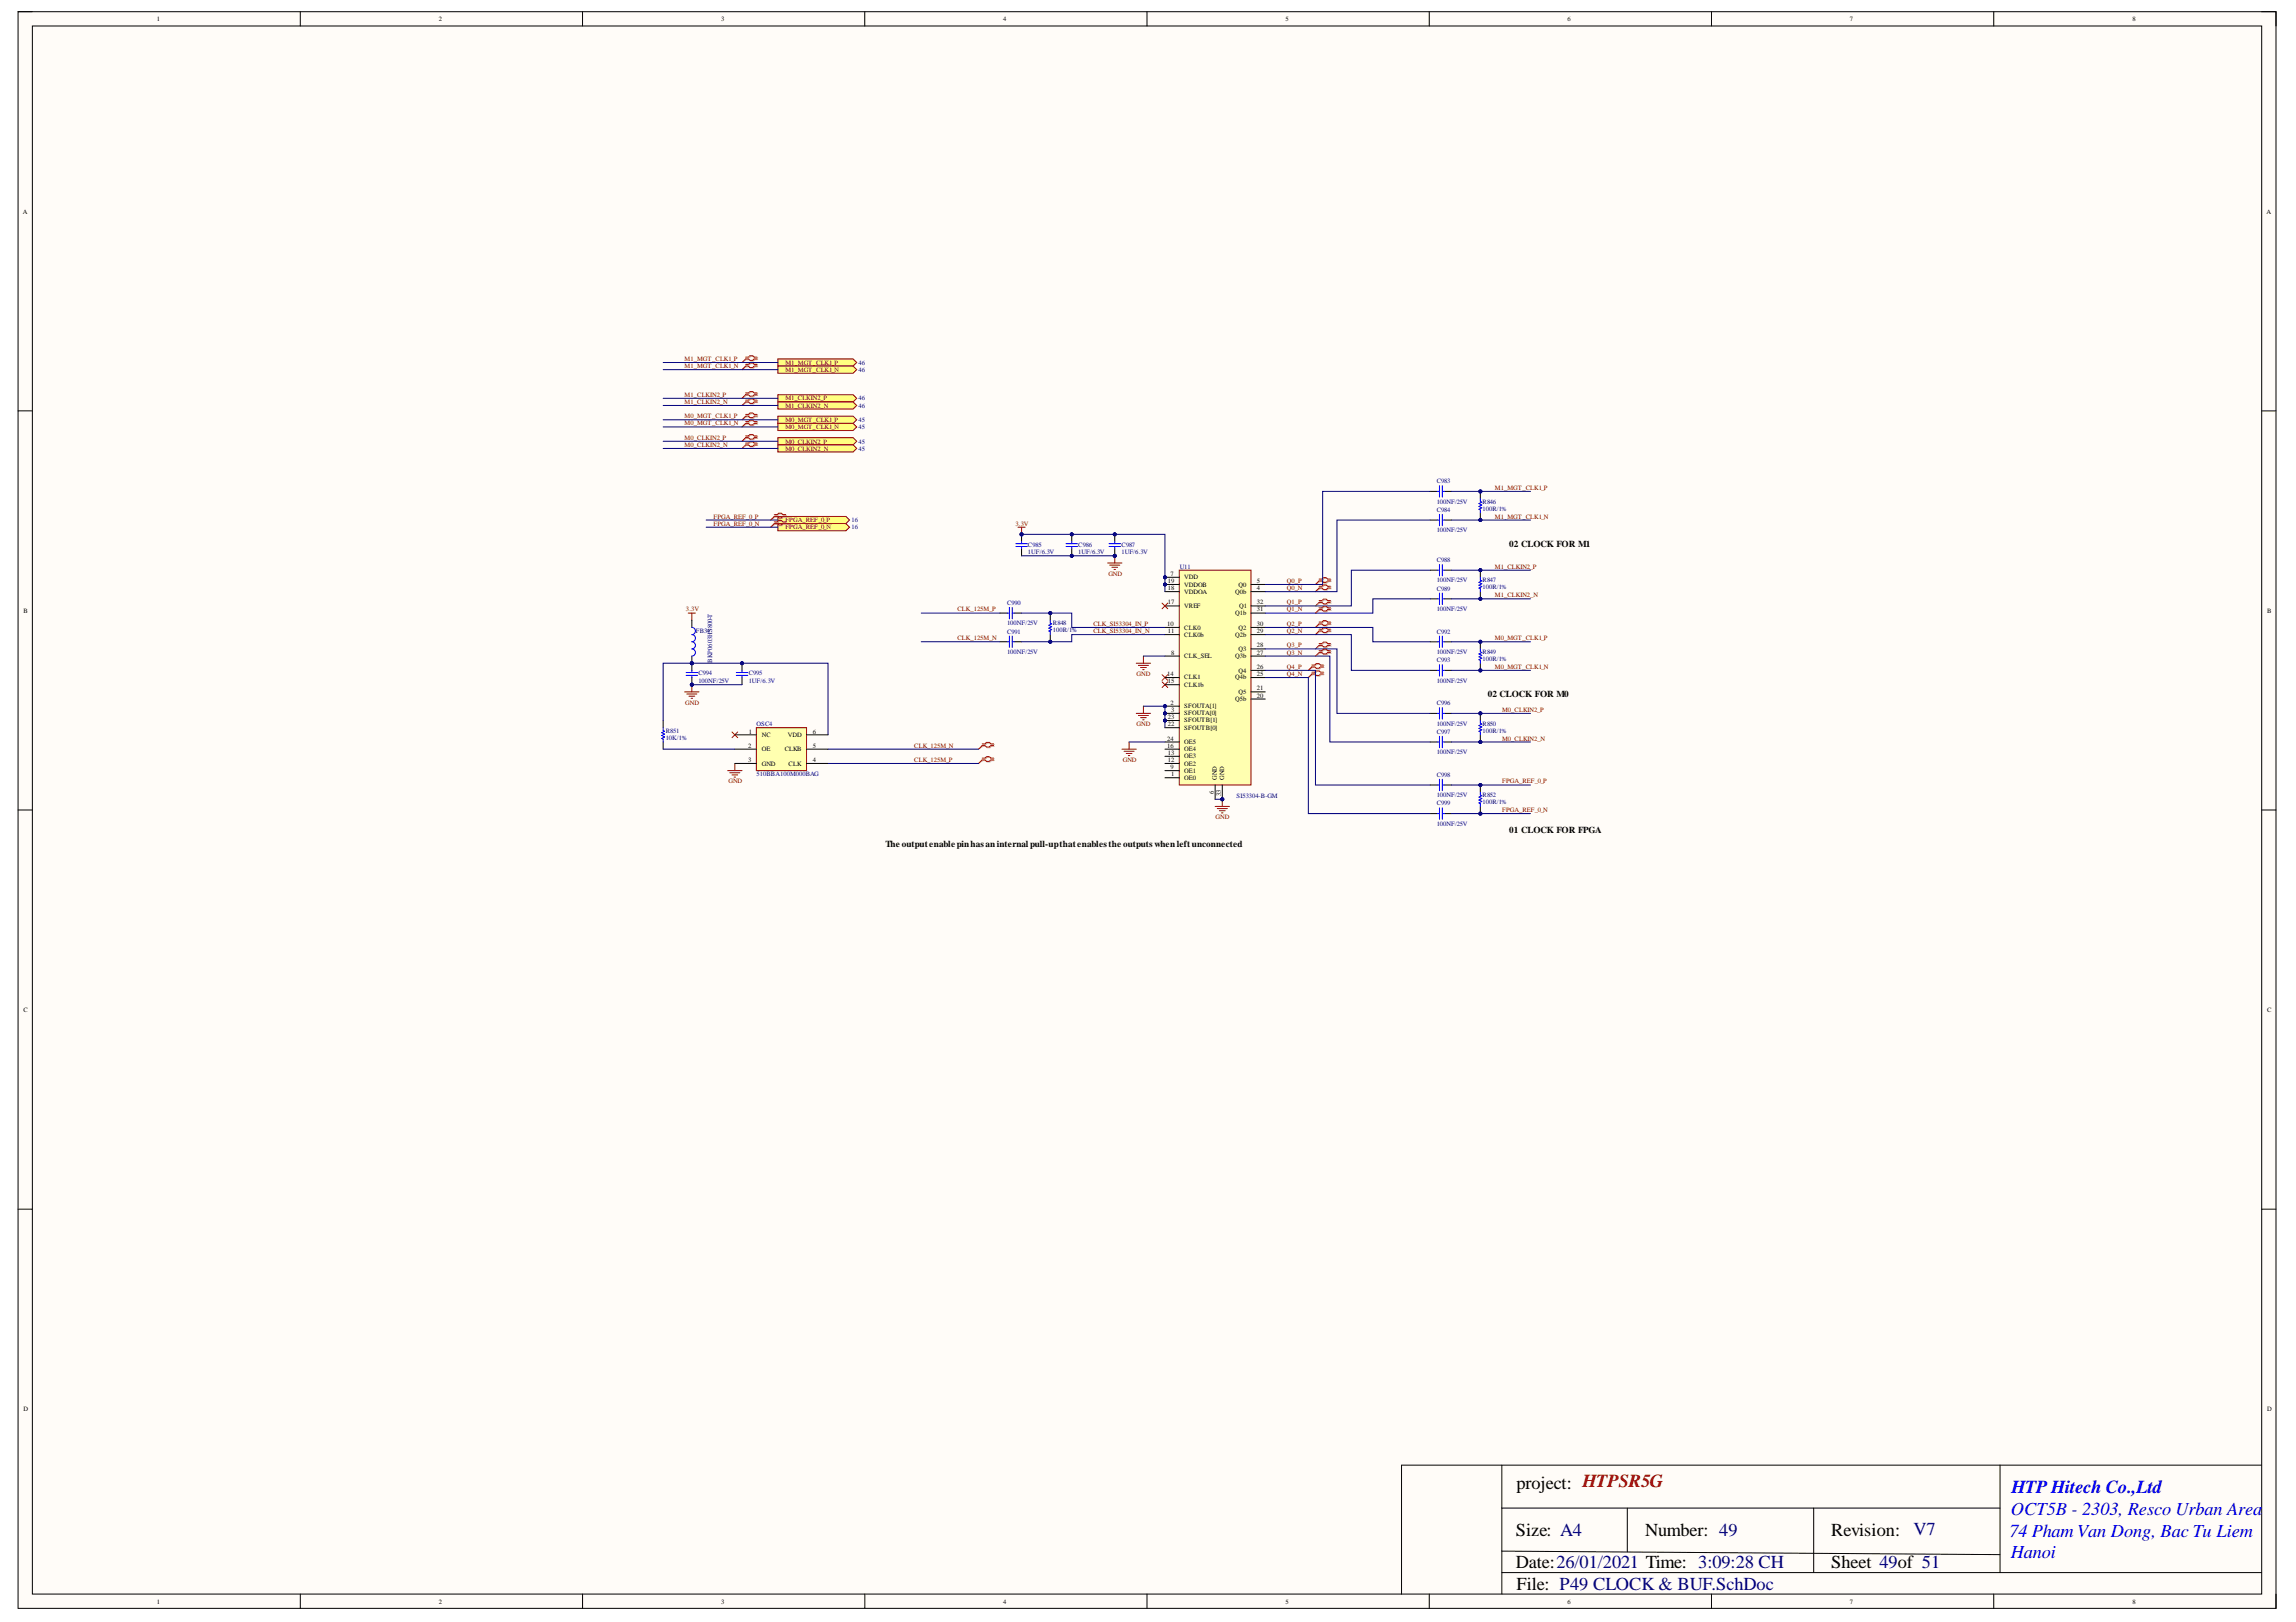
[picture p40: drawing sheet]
<svg xmlns="http://www.w3.org/2000/svg" width="297mm" height="210mm" viewBox="0 0 297 210" stroke-linecap="round" stroke-linejoin="round" font-family="sans-serif">
<defs><g id="words">
<g font-size="2.4">
<text x="196.2" y="192.6">project: HTPSR5G</text>
<text x="196.1" y="198.8">Size: A4</text>
<text x="196.1" y="202.9">Date:26/01/2021 Time: 3:09:28 CH</text>
<text x="212.9" y="198.8">Number: 49</text>
<text x="236.9" y="198.8">Revision:</text>
<text x="236.9" y="202.9">Sheet 49of 51</text>
<text x="196.2" y="205.7">File: P49 CLOCK &amp; BUF.SchDoc</text>
</g>
<g font-size="2.4" fill="#00f">
<text x="260.1" y="196">OCT5B - 2303, Resco Urban Area</text>
<text x="260.2" y="193.2">HTP Hitech Co.,Ltd</text>
<text x="260" y="198.9">74 Pham Van Dong, Bac Tu Liem</text>
<text x="260.1" y="201.6">Hanoi</text>
</g>
<text font-size="2.4" fill="#000080" x="247.5" y="198.6">V7</text>
<g font-size="1.2">
<text x="195.3" y="70.8">02 CLOCK FOR M1</text>
<text x="192.5" y="90.2">02 CLOCK FOR M0</text>
<text x="195.3" y="107.8">01 CLOCK FOR FPGA</text>
<text x="114.5" y="109.6">The outputenable pinhasaninternal pull-upthatenables the outputs whenleftunconnected</text>
</g>
<g font-size=".8">
<text x="20.3" y="2.7">1</text>
<text x="56.8" y="2.7">2</text>
<text x="93.3" y="2.7">3</text>
<text x="129.8" y="2.7">4</text>
<text x="166.3" y="2.7">5</text>
<text x="202.8" y="2.7">6</text>
<text x="239.3" y="2.7">7</text>
<text x="275.9" y="2.7">8</text>
<text x="3" y="27.6">A</text>
<text x="293.2" y="27.6">A</text>
<text x="151.1" y="76.3">18</text>
<text x="151.1" y="75.5">19</text>
<text x="151.4" y="74.6">7</text>
<text x="153.2" y="75">VDD</text>
<text x="153.2" y="76.8">VDDOA</text>
<text x="153.2" y="75.9">VDDOB</text>
<text x="159.8" y="76.8">Q0b</text>
<text x="160.2" y="75.9">Q0</text>
<text x="162.6" y="76.3">4</text>
<text x="162.6" y="75.5">5</text>
<text x="3" y="79.3">B</text>
<text x="151" y="81">10</text>
<text x="151.1" y="81.9">11</text>
<text x="151.1" y="78.2">17</text>
<text x="153.2" y="81.5">CLK0</text>
<text x="153.2" y="82.4">CLK0b</text>
<text x="153.2" y="78.7">VREF</text>
<text x="159.8" y="82.4">Q2b</text>
<text x="159.8" y="79.6">Q1b</text>
<text x="160.2" y="81.5">Q2</text>
<text x="160.3" y="78.7">Q1</text>
<text x="162.6" y="83.8">28</text>
<text x="162.6" y="81.9">29</text>
<text x="162.6" y="81">30</text>
<text x="162.6" y="79.1">31</text>
<text x="162.6" y="78.2">32</text>
<text x="293.3" y="79.3">B</text>
<text x="151" y="87.5">14</text>
<text x="151.1" y="88.4">15</text>
<text x="151.5" y="84.7">8</text>
<text x="153.2" y="85.2">CLK_SEL</text>
<text x="153.2" y="87.9">CLK1</text>
<text x="153.2" y="88.8">CLK1b</text>
<text x="159.8" y="87.9">Q4b</text>
<text x="159.8" y="85.2">Q3b</text>
<text x="160.2" y="89.8">Q5</text>
<text x="160.2" y="87.1">Q4</text>
<text x="160.2" y="84.3">Q3</text>
<text x="162.6" y="89.4">21</text>
<text x="162.6" y="87.5">25</text>
<text x="162.6" y="86.6">26</text>
<text x="162.6" y="84.7">27</text>
<text x="96.9" y="94.9">1</text>
<text x="98.6" y="95.4">NC</text>
<text x="101.9" y="95.4">VDD</text>
<text x="105.2" y="94.9">6</text>
<text x="151" y="95.9">24</text>
<text x="151.1" y="94">22</text>
<text x="151.1" y="93.1">23</text>
<text x="151.4" y="91.2">2</text>
<text x="151.5" y="92.1">3</text>
<text x="153.2" y="91.6">SFOUTA[1]</text>
<text x="153.2" y="92.6">SFOUTA[0]</text>
<text x="153.2" y="94.4">SFOUTB[0]</text>
<text x="153.2" y="93.5">SFOUTB[1]</text>
<text x="159.8" y="90.7">Q5b</text>
<text x="162.6" y="90.3">20</text>
<text x="96.8" y="96.8">2</text>
<text x="96.8" y="98.7">3</text>
<text x="98.6" y="97.2">OE</text>
<text x="98.6" y="99.1">GND</text>
<text x="101.5" y="97.2">CLKB</text>
<text x="102" y="99.1">CLK</text>
<text x="105.2" y="98.7">4</text>
<text x="105.2" y="96.8">5</text>
<text x="151" y="96.8">16</text>
<text x="151.1" y="98.7">12</text>
<text x="151.1" y="97.7">13</text>
<text x="151.4" y="99.6">9</text>
<text x="151.5" y="100.4">1</text>
<text x="153.2" y="100.9">OE0</text>
<text x="153.2" y="100">OE1</text>
<text x="153.2" y="99.1">OE2</text>
<text x="153.2" y="98.1">OE3</text>
<text x="153.2" y="97.2">OE4</text>
<text x="153.2" y="96.3">OE5</text>
<text x="157.4" y="100.9" transform="rotate(-90 157.4 100.9)">GND</text>
<text x="158.4" y="100.9" transform="rotate(-90 158.4 100.9)">GND</text>
<text x="157" y="102.7" transform="rotate(-90 157 102.7)">6</text>
<text x="157.9" y="103" transform="rotate(-90 157.9 103)">33</text>
<text x="3" y="130.9">C</text>
<text x="293.3" y="130.9">C</text>
<text x="3" y="182.6">D</text>
<text x="293.3" y="182.6">D</text>
<text x="20.3" y="207.5">1</text>
<text x="56.8" y="207.5">2</text>
<text x="93.3" y="207.5">3</text>
<text x="129.8" y="207.5">4</text>
<text x="166.3" y="207.5">5</text>
<text x="202.8" y="207.5">6</text>
<text x="239.3" y="207.5">7</text>
<text x="275.9" y="207.5">8</text>
</g>
<g font-size=".8" fill="#800000">
<text x="88.6" y="47.7">M1_MGT_CLK1_N</text>
<text x="88.6" y="46.7">M1_MGT_CLK1_P</text>
<text x="101.6" y="47.2">M1_MGT_CLK1_P</text>
<text x="88.6" y="52.2">M1_CLKIN2_N</text>
<text x="88.6" y="51.4">M1_CLKIN2_P</text>
<text x="101.6" y="48.1">M1_MGT_CLK1_N</text>
<text x="101.6" y="51.8">M1_CLKIN2_P</text>
<text x="101.6" y="52.8">M1_CLKIN2_N</text>
<text x="88.6" y="55">M0_MGT_CLK1_N</text>
<text x="88.6" y="54.1">M0_MGT_CLK1_P</text>
<text x="88.6" y="57.8">M0_CLKIN2_N</text>
<text x="88.6" y="56.9">M0_CLKIN2_P</text>
<text x="101.6" y="55.5">M0_MGT_CLK1_N</text>
<text x="101.6" y="54.6">M0_MGT_CLK1_P</text>
<text x="101.6" y="57.4">M0_CLKIN2_P</text>
<text x="101.6" y="58.3">M0_CLKIN2_N</text>
<text x="193.4" y="63.4">M1_MGT_CLK1_P</text>
<text x="92.3" y="68.1">FPGA_REF_0_N</text>
<text x="92.3" y="67.1">FPGA_REF_0_P</text>
<text x="101.6" y="67.5">FPGA_REF_0_P</text>
<text x="101.6" y="68.5">FPGA_REF_0_N</text>
<text x="131.4" y="68.1">3.3V</text>
<text x="193.4" y="67.1">M1_MGT_CLK1_N</text>
<text x="143.4" y="74.6">GND</text>
<text x="166.5" y="75.5">Q0_P</text>
<text x="166.5" y="76.3">Q0_N</text>
<text x="193.4" y="77.3">M1_CLKIN2_N</text>
<text x="193.4" y="73.6">M1_CLKIN2_P</text>
<text x="88.7" y="79.1">3.3V</text>
<text x="123.9" y="79.1">CLK_125M_P</text>
<text x="123.9" y="82.8">CLK_125M_N</text>
<text x="141.5" y="81">CLK_SI53304_IN_P</text>
<text x="141.5" y="81.9">CLK_SI53304_IN_N</text>
<text x="166.5" y="79.1">Q1_N</text>
<text x="166.5" y="78.2">Q1_P</text>
<text x="166.5" y="81">Q2_P</text>
<text x="166.5" y="81.9">Q2_N</text>
<text x="166.5" y="83.8">Q3_P</text>
<text x="193.4" y="82.8">M0_MGT_CLK1_P</text>
<text x="147" y="87.5">GND</text>
<text x="166.5" y="84.7">Q3_N</text>
<text x="166.5" y="86.6">Q4_P</text>
<text x="166.5" y="87.5">Q4_N</text>
<text x="193.4" y="86.6">M0_MGT_CLK1_N</text>
<text x="88.7" y="91.2">GND</text>
<text x="147" y="94">GND</text>
<text x="194.3" y="95.9">M0_CLKIN2_N</text>
<text x="194.3" y="92.1">M0_CLKIN2_P</text>
<text x="94.2" y="101.4">GND</text>
<text x="118.3" y="98.7">CLK_125M_P</text>
<text x="118.3" y="96.8">CLK_125M_N</text>
<text x="145.3" y="98.7">GND</text>
<text x="194.3" y="101.4">FPGA_REF_0_P</text>
<text x="157.3" y="106">GND</text>
<text x="194.3" y="105.1">FPGA_REF_0_N</text>
</g>
<g font-size=".8" fill="#000080">
<text x="111.1" y="47.2">46</text>
<text x="111.1" y="48.1">46</text>
<text x="111.1" y="51.8">46</text>
<text x="111.1" y="52.8">46</text>
<text x="111.1" y="55.5">45</text>
<text x="111.1" y="54.6">45</text>
<text x="111.1" y="57.4">45</text>
<text x="111.1" y="58.3">45</text>
<text x="185.9" y="65.2">100NF/25V</text>
<text x="185.9" y="62.6">C983</text>
<text x="191.8" y="65.2">R846</text>
<text x="110.1" y="67.5">16</text>
<text x="110.1" y="68.5">16</text>
<text x="133" y="71.7">1UF/6.3V</text>
<text x="133" y="70.8">C985</text>
<text x="139.5" y="71.7">1UF/6.3V</text>
<text x="139.5" y="70.8">C986</text>
<text x="145.1" y="71.7">1UF/6.3V</text>
<text x="145.1" y="70.8">C987</text>
<text x="185.9" y="68.9">100NF/25V</text>
<text x="185.9" y="66.3">C984</text>
<text x="191.8" y="66.1">100R/1%</text>
<text x="152.6" y="73.6">U11</text>
<text x="185.9" y="75.3">100NF/25V</text>
<text x="185.9" y="72.8">C988</text>
<text x="185.9" y="76.5">C989</text>
<text x="191.8" y="76.3">100R/1%</text>
<text x="191.8" y="75.3">R847</text>
<text x="90" y="81.9">FB34</text>
<text x="130.3" y="80.9">100NF/25V</text>
<text x="130.3" y="78.3">C990</text>
<text x="130.3" y="82">C991</text>
<text x="136.2" y="81.8">100R/1%</text>
<text x="136.2" y="80.9">R848</text>
<text x="185.9" y="79">100NF/25V</text>
<text x="185.9" y="82">C992</text>
<text x="90.4" y="88.3">100NF/25V</text>
<text x="90.4" y="87.4">C994</text>
<text x="92.1" y="85.8" transform="rotate(-90 92.1 85.8)">BKP0603HS800-T</text>
<text x="96.9" y="88.3">1UF/6.3V</text>
<text x="96.9" y="87.4">C995</text>
<text x="130.3" y="84.6">100NF/25V</text>
<text x="185.9" y="84.6">100NF/25V</text>
<text x="185.9" y="88.3">100NF/25V</text>
<text x="185.9" y="85.7">C993</text>
<text x="191.8" y="85.5">100R/1%</text>
<text x="191.8" y="84.6">R849</text>
<text x="86.1" y="95.8">10K/1%</text>
<text x="86.1" y="94.8">R851</text>
<text x="97.9" y="94">OSC4</text>
<text x="185.9" y="93.9">100NF/25V</text>
<text x="185.9" y="91.3">C996</text>
<text x="185.9" y="95">C997</text>
<text x="191.8" y="94.8">100R/1%</text>
<text x="191.8" y="93.9">R850</text>
<text x="97.9" y="100.4">510BBA100M000BAG</text>
<text x="185.9" y="97.6">100NF/25V</text>
<text x="185.9" y="100.6">C998</text>
<text x="160" y="103.2">SI53304-B-GM</text>
<text x="185.9" y="103.1">100NF/25V</text>
<text x="185.9" y="106.8">100NF/25V</text>
<text x="185.9" y="104.2">C999</text>
<text x="191.8" y="104.1">100R/1%</text>
<text x="191.8" y="103.1">R852</text>
</g>
</g></defs>
<path d="M2.3 1.5h292.2v206.6h-292.2z" fill-rule="evenodd" fill="#fffcf8"/>
<path d="M2.3 1.5h292.2v206.6h-292.2z" fill="none" stroke="#000" stroke-width=".13"/>
<path d="M4.2 3.4h288.4v202.9h-288.4z" fill-rule="evenodd" fill="#fffcf8"/>
<g fill="none" stroke="#000" stroke-width=".13">
<path d="M2.3 1.5h1.9M4.2 3.4h288.4v202.9h-288.4zM38.8 1.5v1.9M75.4 1.5v1.9M111.9 1.5v1.9M148.4 1.5v1.9M184.9 1.5v1.9M221.4 1.5v1.9M257.9 1.5v1.9M292.6 1.5h1.9v1.9M2.3 53.2h1.9M292.6 53.2h1.9"/>
<path d="M2.3 104.8h1.9M292.6 104.8h1.9M2.3 156.5h1.9M292.6 156.5h1.9M194.3 189.6v16.7M194.3 195.2h64.5M210.5 195.2v5.6M234.6 195.2v8.3M258.8 189.6v13.9M292.6 189.6h-111.3v16.7M38.9 206.3v1.8M75.4 206.3v1.8"/>
<path d="M111.9 206.3v1.8M148.4 206.3v1.8M184.9 206.3v1.8M194.3 200.7l64.5 .5M194.3 203.5h98.3M221.4 206.3v1.8M257.9 206.3v1.8M294.5 206.3v1.8"/>
</g>
<path d="M157.2 104.4h1.9M157.5 104.6h1.3M157.8 104.9h.7M158 105.2h.2M158.1 103.4v1" fill="none" stroke="#800000" stroke-width=".13"/>
<circle cx="158.1" cy="103.4" r=".19" fill="#000080"/>
<circle cx="158.1" cy="103.4" r=".19" fill="none" stroke="#000080" stroke-width=".13"/>
<circle cx="144.2" cy="69.2" r=".19" fill="#000080"/>
<circle cx="144.2" cy="69.2" r=".19" fill="none" stroke="#000080" stroke-width=".13"/>
<circle cx="144.2" cy="71.9" r=".19" fill="#000080"/>
<circle cx="144.2" cy="71.9" r=".19" fill="none" stroke="#000080" stroke-width=".13"/>
<path d="M144.2 69.1v1" fill="none" stroke="#000" stroke-width=".13"/>
<circle cx="144.2" cy="69.2" r=".19" fill="#000080"/>
<circle cx="144.2" cy="69.2" r=".19" fill="none" stroke="#000080" stroke-width=".13"/>
<path d="M144.2 71v.9" fill="none" stroke="#000" stroke-width=".13"/>
<circle cx="144.2" cy="71.9" r=".19" fill="#000080"/>
<circle cx="144.2" cy="71.9" r=".19" fill="none" stroke="#000080" stroke-width=".13"/>
<path d="M143.5 70.7h1.5M143.5 70.4h1.5M144.2 70.1v.3M144.2 70.7v.3" fill="none" stroke="#00f" stroke-width=".13"/>
<circle cx="138.7" cy="69.1" r=".19" fill="#000080"/>
<circle cx="138.7" cy="69.1" r=".19" fill="none" stroke="#000080" stroke-width=".13"/>
<circle cx="138.7" cy="71.9" r=".19" fill="#000080"/>
<circle cx="138.7" cy="71.9" r=".19" fill="none" stroke="#000080" stroke-width=".13"/>
<path d="M138.7 69.1v1" fill="none" stroke="#000" stroke-width=".13"/>
<circle cx="138.7" cy="69.1" r=".19" fill="#000080"/>
<circle cx="138.7" cy="69.1" r=".19" fill="none" stroke="#000080" stroke-width=".13"/>
<path d="M138.7 71v.9" fill="none" stroke="#000" stroke-width=".13"/>
<circle cx="138.7" cy="71.9" r=".19" fill="#000080"/>
<circle cx="138.7" cy="71.9" r=".19" fill="none" stroke="#000080" stroke-width=".13"/>
<path d="M137.9 70.7h1.5M137.9 70.4h1.5M138.7 70.1v.3M138.7 70.7v.3" fill="none" stroke="#00f" stroke-width=".13"/>
<circle cx="132.2" cy="69.2" r=".19" fill="#000080"/>
<circle cx="132.2" cy="69.2" r=".19" fill="none" stroke="#000080" stroke-width=".13"/>
<path d="M132.2 69.1v1" fill="none" stroke="#000" stroke-width=".13"/>
<circle cx="132.2" cy="69.2" r=".19" fill="#000080"/>
<circle cx="132.2" cy="69.2" r=".19" fill="none" stroke="#000080" stroke-width=".13"/>
<path d="M132.2 71v.9" fill="none" stroke="#000" stroke-width=".13"/>
<path d="M131.4 70.7h1.5M131.4 70.4h1.5M132.2 70.1v.3M132.2 70.7v.3" fill="none" stroke="#00f" stroke-width=".13"/>
<path d="M143.3 72.9h1.8M143.6 73.1h1.3M143.8 73.4h.8M144.1 73.7h.2M144.2 71.9v1" fill="none" stroke="#800000" stroke-width=".13"/>
<circle cx="144.2" cy="71.9" r=".19" fill="#000080"/>
<circle cx="144.2" cy="71.9" r=".19" fill="none" stroke="#000080" stroke-width=".13"/>
<path d="M131.7 68.2h.9M132.2 68.2v.9" fill="none" stroke="#800000" stroke-width=".13"/>
<circle cx="132.2" cy="69.2" r=".19" fill="#000080"/>
<circle cx="132.2" cy="69.2" r=".19" fill="none" stroke="#000080" stroke-width=".13"/>
<path d="M129.4 79.3h.9M131.2 79.3h1M129.4 83h.9M131.2 83h1" fill="none" stroke="#000" stroke-width=".13"/>
<path d="M130.3 79.3h.3M130.6 78.6v1.5M131 78.6v1.5M131 79.3h.2M130.3 83h.3M130.6 82.3v1.5M131 82.3v1.5M131 83h.2" fill="none" stroke="#00f" stroke-width=".13"/>
<circle cx="135.9" cy="83" r=".18" fill="#000080"/>
<circle cx="135.9" cy="83" r=".18" fill="none" stroke="#000080" stroke-width=".13"/>
<circle cx="135.9" cy="79.3" r=".19" fill="#000080"/>
<circle cx="135.9" cy="79.3" r=".19" fill="none" stroke="#000080" stroke-width=".13"/>
<path d="M135.9 82.1v.9" fill="none" stroke="#000" stroke-width=".13"/>
<circle cx="135.9" cy="83" r=".18" fill="#000080"/>
<circle cx="135.9" cy="83" r=".18" fill="none" stroke="#000080" stroke-width=".13"/>
<path d="M135.9 79.3v1" fill="none" stroke="#000" stroke-width=".13"/>
<circle cx="135.9" cy="79.3" r=".19" fill="#000080"/>
<circle cx="135.9" cy="79.3" r=".19" fill="none" stroke="#000080" stroke-width=".13"/>
<path d="M135.9 80.3v.3l.2 .1-.4 .2 .4 .2-.4 .2 .4 .2-.4 .2h.2v.4" fill="none" stroke="#00f" stroke-width=".13"/>
<path d="M94.7 94.7l.7 .8M95.4 94.7l-.7 .8" fill="none" stroke="#f00" stroke-width=".13"/>
<path d="M94.1 99.7h1.9M95.1 98.8v.9M94.4 100h1.3M94.7 100.3h.7M95 100.6h.2" fill="none" stroke="#800000" stroke-width=".13"/>
<circle cx="89.5" cy="85.8" r=".19" fill="#000080"/>
<circle cx="89.5" cy="85.8" r=".19" fill="none" stroke="#000080" stroke-width=".13"/>
<circle cx="89.5" cy="88.6" r=".19" fill="#000080"/>
<circle cx="89.5" cy="88.6" r=".19" fill="none" stroke="#000080" stroke-width=".13"/>
<path d="M89.5 85.8v1" fill="none" stroke="#000" stroke-width=".13"/>
<circle cx="89.5" cy="85.8" r=".19" fill="#000080"/>
<circle cx="89.5" cy="85.8" r=".19" fill="none" stroke="#000080" stroke-width=".13"/>
<path d="M89.5 87.7v.9" fill="none" stroke="#000" stroke-width=".13"/>
<circle cx="89.5" cy="88.6" r=".19" fill="#000080"/>
<circle cx="89.5" cy="88.6" r=".19" fill="none" stroke="#000080" stroke-width=".13"/>
<path d="M88.8 87.4h1.4M88.8 87h1.4M89.5 86.8v.2M89.5 87.4v.3" fill="none" stroke="#00f" stroke-width=".13"/>
<path d="M88.6 89.5h1.8M88.9 89.8h1.3M89.1 90.1h.8M89.4 90.4h.2M89.5 88.6v.9" fill="none" stroke="#800000" stroke-width=".13"/>
<circle cx="89.5" cy="88.6" r=".19" fill="#000080"/>
<circle cx="89.5" cy="88.6" r=".19" fill="none" stroke="#000080" stroke-width=".13"/>
<path d="M89 79.3h1M89.5 79.3v1" fill="none" stroke="#800000" stroke-width=".13"/>
<path d="M85.8 93.2v1M85.8 96v.9" fill="none" stroke="#000" stroke-width=".13"/>
<path d="M85.8 94.2v.3l.2 .1-.4 .2 .4 .2-.4 .2 .4 .2-.4 .2h.2v.4" fill="none" stroke="#00f" stroke-width=".13"/>
<circle cx="96" cy="85.8" r=".19" fill="#000080"/>
<circle cx="96" cy="85.8" r=".19" fill="none" stroke="#000080" stroke-width=".13"/>
<path d="M96 85.8v1" fill="none" stroke="#000" stroke-width=".13"/>
<circle cx="96" cy="85.8" r=".19" fill="#000080"/>
<circle cx="96" cy="85.8" r=".19" fill="none" stroke="#000080" stroke-width=".13"/>
<path d="M96 87.7v.9" fill="none" stroke="#000" stroke-width=".13"/>
<path d="M95.3 87.4h1.4M95.3 87h1.4M96 86.8v.2M96 87.4v.3" fill="none" stroke="#00f" stroke-width=".13"/>
<circle cx="89.5" cy="85.8" r=".19" fill="#000080"/>
<circle cx="89.5" cy="85.8" r=".19" fill="none" stroke="#000080" stroke-width=".13"/>
<path d="M89.5 80.3v.9M89.5 84.9v.9" fill="none" stroke="#000" stroke-width=".13"/>
<circle cx="89.5" cy="85.8" r=".19" fill="#000080"/>
<circle cx="89.5" cy="85.8" r=".19" fill="none" stroke="#000080" stroke-width=".13"/>
<path d="M186 63.6h.2M186 67.3h.2M186.2 62.9v1.4M186.2 66.6v1.4M186.6 62.9v1.4M186.6 66.6v1.4M186.6 63.6h.3M186.6 67.3h.3M89.5 81.2a.46 .46 0 0 1 .5 .5 .46 .46 0 0 1-.5 .4 .46 .46 0 0 1 .5 .5 .46 .46 0 0 1-.5 .4 .46 .46 0 0 1 .5 .5 .46 .46 0 0 1-.5 .5 .46 .46 0 0 1 .5 .4 .46 .46 0 0 1-.5 .5" fill="none" stroke="#00f" stroke-width=".13"/>
<path d="M127.2 96.3h.3l.2-.1h.4l.2 .1h.3M127.2 98.2h.3l.2-.2h.4l.2 .2h.3M128.6 96.6h-.3l-.2 .2h-.4l-.2-.2h-.3l-.6 .3M128.6 98.4h-.3l-.2 .2h-.4l-.2-.2h-.3l-.6 .4" fill="none" stroke="#d0a19e" stroke-width=".13"/>
<path d="M150.3 78l.8 .8M151.1 78l-.8 .8M127.1 96.3h.3l.2-.2h.4l.2 .2h.3M127.1 98.1h.3l.2-.2h.4l.2 .2h.3M128.5 96.5h-.3l-.2 .2h-.4l-.2-.2h-.3l-.5 .4M128.5 98.3h-.3l-.2 .2h-.4l-.2-.2h-.3l-.5 .5M150.3 87.3l.8 .8M150.3 88.2l.8 .8M151.1 87.3l-.8 .8M151.1 88.2l-.8 .8" fill="none" stroke="#f00" stroke-width=".13"/>
<path d="M147 85.8h1.9M147 92.3h1.9M147.3 86.1h1.3M147.3 92.6h1.3M147.6 86.4h.7M147.6 92.9h.7M147.8 86.7h.2M147.8 93.2h.2M147.9 84.9v.9M147.9 91.4v.9" fill="none" stroke="#800000" stroke-width=".13"/>
<path d="M185 63.6h1M185 67.3h1M186.9 63.6h.9M186.9 67.3h.9" fill="none" stroke="#000" stroke-width=".13"/>
<circle cx="191.5" cy="67.3" r=".19" fill="#000080"/>
<circle cx="191.5" cy="67.3" r=".19" fill="none" stroke="#000080" stroke-width=".13"/>
<circle cx="191.5" cy="63.6" r=".18" fill="#000080"/>
<circle cx="191.5" cy="63.6" r=".18" fill="none" stroke="#000080" stroke-width=".13"/>
<path d="M191.5 66.4v.9" fill="none" stroke="#000" stroke-width=".13"/>
<circle cx="191.5" cy="67.3" r=".19" fill="#000080"/>
<circle cx="191.5" cy="67.3" r=".19" fill="none" stroke="#000080" stroke-width=".13"/>
<path d="M191.5 63.6v.9" fill="none" stroke="#000" stroke-width=".13"/>
<circle cx="191.5" cy="63.6" r=".18" fill="#000080"/>
<circle cx="191.5" cy="63.6" r=".18" fill="none" stroke="#000080" stroke-width=".13"/>
<path d="M186 73.8h.2M186 77.5h.2M186.2 73v1.5M186.2 76.7v1.5M186.6 73v1.5M186.6 76.7v1.5M186.6 73.8h.3M186.6 77.5h.3M191.5 64.5v.4l.2 .1-.4 .2 .4 .2-.4 .1 .4 .2-.4 .2 .2 .1v.4" fill="none" stroke="#00f" stroke-width=".13"/>
<path d="M185 73.8h1M185 77.5h1M186.9 73.8h.9M186.9 77.5h.9" fill="none" stroke="#000" stroke-width=".13"/>
<circle cx="191.5" cy="77.5" r=".18" fill="#000080"/>
<circle cx="191.5" cy="77.5" r=".18" fill="none" stroke="#000080" stroke-width=".13"/>
<circle cx="191.5" cy="73.8" r=".18" fill="#000080"/>
<circle cx="191.5" cy="73.8" r=".18" fill="none" stroke="#000080" stroke-width=".13"/>
<path d="M191.5 76.6v.9" fill="none" stroke="#000" stroke-width=".13"/>
<circle cx="191.5" cy="77.5" r=".18" fill="#000080"/>
<circle cx="191.5" cy="77.5" r=".18" fill="none" stroke="#000080" stroke-width=".13"/>
<path d="M191.5 73.8v.9" fill="none" stroke="#000" stroke-width=".13"/>
<circle cx="191.5" cy="73.8" r=".18" fill="#000080"/>
<circle cx="191.5" cy="73.8" r=".18" fill="none" stroke="#000080" stroke-width=".13"/>
<path d="M191.5 74.7v.4l.2 .1-.4 .2 .4 .1-.4 .2 .4 .2-.4 .2 .2 .1v.4M186 83.1h.2M186 86.8h.2M186.2 82.3v1.5M186.2 86v1.5M186.6 82.3v1.5M186.6 86v1.5M186.6 83.1h.3M186.6 86.8h.3" fill="none" stroke="#00f" stroke-width=".13"/>
<path d="M185 83.1h1M185 86.8h1M186.9 83.1h.9M186.9 86.8h.9" fill="none" stroke="#000" stroke-width=".13"/>
<circle cx="191.5" cy="86.8" r=".18" fill="#000080"/>
<circle cx="191.5" cy="86.8" r=".18" fill="none" stroke="#000080" stroke-width=".13"/>
<circle cx="191.5" cy="83" r=".18" fill="#000080"/>
<circle cx="191.5" cy="83" r=".18" fill="none" stroke="#000080" stroke-width=".13"/>
<path d="M191.5 85.8v1" fill="none" stroke="#000" stroke-width=".13"/>
<circle cx="191.5" cy="86.8" r=".18" fill="#000080"/>
<circle cx="191.5" cy="86.8" r=".18" fill="none" stroke="#000080" stroke-width=".13"/>
<path d="M191.5 83.1v.9" fill="none" stroke="#000" stroke-width=".13"/>
<circle cx="191.5" cy="83" r=".18" fill="#000080"/>
<circle cx="191.5" cy="83" r=".18" fill="none" stroke="#000080" stroke-width=".13"/>
<path d="M186 92.3h.2M186 96h.2M186.2 91.6v1.5M186.2 95.3v1.5M186.6 91.6v1.5M186.6 95.3v1.5M186.6 92.3h.3M186.6 96h.3M191.5 84v.3l.2 .1-.4 .2 .4 .2-.4 .2 .4 .2-.4 .2 .2 .1v.3" fill="none" stroke="#00f" stroke-width=".13"/>
<path d="M185 92.3h1M185 96h1M186.9 92.3h.9M186.9 96h.9" fill="none" stroke="#000" stroke-width=".13"/>
<circle cx="191.5" cy="96" r=".18" fill="#000080"/>
<circle cx="191.5" cy="96" r=".18" fill="none" stroke="#000080" stroke-width=".13"/>
<circle cx="191.5" cy="92.3" r=".18" fill="#000080"/>
<circle cx="191.5" cy="92.3" r=".18" fill="none" stroke="#000080" stroke-width=".13"/>
<path d="M191.5 95.1v.9" fill="none" stroke="#000" stroke-width=".13"/>
<circle cx="191.5" cy="96" r=".18" fill="#000080"/>
<circle cx="191.5" cy="96" r=".18" fill="none" stroke="#000080" stroke-width=".13"/>
<path d="M191.5 92.3v.9" fill="none" stroke="#000" stroke-width=".13"/>
<circle cx="191.5" cy="92.3" r=".18" fill="#000080"/>
<circle cx="191.5" cy="92.3" r=".18" fill="none" stroke="#000080" stroke-width=".13"/>
<path d="M191.5 93.2v.4l.2 .1-.4 .2 .4 .2-.4 .2 .4 .1-.4 .2 .2 .1v.4M186 101.6h.2M186 105.3h.2M186.2 100.8v1.5M186.2 104.5v1.5M186.6 100.8v1.5M186.6 104.5v1.5M186.6 101.6h.3M186.6 105.3h.3" fill="none" stroke="#00f" stroke-width=".13"/>
<path d="M185 101.6h1M185 105.3h1M186.9 101.6h.9M186.9 105.3h.9" fill="none" stroke="#000" stroke-width=".13"/>
<circle cx="191.5" cy="105.3" r=".18" fill="#000080"/>
<circle cx="191.5" cy="105.3" r=".18" fill="none" stroke="#000080" stroke-width=".13"/>
<circle cx="191.5" cy="101.6" r=".18" fill="#000080"/>
<circle cx="191.5" cy="101.6" r=".18" fill="none" stroke="#000080" stroke-width=".13"/>
<path d="M191.5 104.4v.9" fill="none" stroke="#000" stroke-width=".13"/>
<circle cx="191.5" cy="105.3" r=".18" fill="#000080"/>
<circle cx="191.5" cy="105.3" r=".18" fill="none" stroke="#000080" stroke-width=".13"/>
<path d="M191.5 101.6v.9" fill="none" stroke="#000" stroke-width=".13"/>
<circle cx="191.5" cy="101.6" r=".18" fill="#000080"/>
<circle cx="191.5" cy="101.6" r=".18" fill="none" stroke="#000080" stroke-width=".13"/>
<path d="M191.5 102.5v.4l.2 .1-.4 .2 .4 .1-.4 .2 .4 .2-.4 .2 .2 .1v.4" fill="none" stroke="#00f" stroke-width=".13"/>
<g fill="none" stroke="#d0a19e" stroke-width=".13">
<path d="M170.7 75h.4l.2-.1h.4l.2 .1h.3M170.7 76h.4l.2-.2h.4l.2 .2h.3M170.7 77.8h.4l.2-.2h.4l.2 .2h.3M170.7 78.7h.4l.2-.1h.4l.2 .1h.3M172.2 75.3h-.3l-.2 .2h-.4l-.2-.2h-.4l-.5 .3M172.2 76.2h-.3l-.2 .2h-.4l-.2-.2h-.4l-.5 .4M172.2 78h-.3l-.2 .2h-.4l-.2-.2h-.4l-.5 .4M172.2 79h-.3l-.2 .2h-.4l-.2-.2h-.4l-.5 .3M169.8 86.2h.4l.2-.2h.3l.2 .2h.4M169.8 87.1h.4l.2-.2h.3l.2 .2h.4M170.7 80.6h.4l.2-.2h.4l.2 .2h.3M170.7 81.5h.4l.2-.2h.4l.2 .2h.3"/>
<path d="M170.7 83.4h.4l.2-.2h.4l.2 .2h.3M170.7 84.3h.4l.2-.2h.4l.2 .2h.3M171.3 86.4h-.4l-.2 .2h-.3l-.2-.2h-.4l-.5 .4M171.3 87.3h-.4l-.2 .2h-.3l-.2-.2h-.4l-.5 .4M172.2 80.8h-.3l-.2 .2h-.4l-.2-.2h-.4l-.5 .4M172.2 81.7h-.3l-.2 .2h-.4l-.2-.2h-.4l-.5 .4M172.2 83.6h-.3l-.2 .2h-.4l-.2-.2h-.4l-.5 .4M172.2 84.5h-.3l-.2 .2h-.4l-.2-.2h-.4l-.5 .4"/>
</g>
<g fill="none" stroke="#f00" stroke-width=".13">
<path d="M170.6 74.9h.4l.2-.1h.4l.2 .1h.3M170.6 75.9h.4l.2-.2h.4l.2 .2h.3M170.6 77.7h.4l.2-.2h.4l.2 .2h.3M170.6 78.6h.4l.2-.1h.4l.2 .1h.3M172.1 75.2h-.3l-.2 .2h-.4l-.2-.2h-.4l-.4 .4M172.1 76.1h-.3l-.2 .2h-.4l-.2-.2h-.4l-.4 .5M172.1 78h-.3l-.2 .1h-.4l-.2-.1h-.4l-.4 .4M172.1 78.9h-.3l-.2 .2h-.4l-.2-.2h-.4l-.4 .4M169.7 86.1h.4l.2-.2h.3l.2 .2h.4M169.7 87h.4l.2-.2h.3l.2 .2h.4M170.6 80.5h.4l.2-.2h.4l.2 .2h.3M170.6 81.4h.4l.2-.2h.4l.2 .2h.3"/>
<path d="M170.6 83.3h.4l.2-.2h.4l.2 .2h.3M170.6 84.2h.4l.2-.2h.4l.2 .2h.3M171.2 86.3h-.4l-.2 .2h-.3l-.2-.2h-.4l-.4 .5M171.2 87.2h-.4l-.2 .2h-.3l-.2-.2h-.4l-.4 .5M172.1 80.7h-.3l-.2 .2h-.4l-.2-.2h-.4l-.4 .5M172.1 81.7h-.3l-.2 .1h-.4l-.2-.1h-.4l-.4 .4M172.1 83.5h-.3l-.2 .2h-.4l-.2-.2h-.4l-.4 .5M172.1 84.4h-.3l-.2 .2h-.4l-.2-.2h-.4l-.4 .5"/>
</g>
<path d="M100.6 46.4h9.8l.4 .5-.4 .5h-9.8z" fill-rule="evenodd" fill="#ffff80"/>
<path d="M100.6 46.4h9.8l.4 .5-.4 .5h-9.8z" fill="none" stroke="#800000" stroke-width=".13"/>
<path d="M100.6 47.4h9.8l.4 .4-.4 .5h-9.8z" fill-rule="evenodd" fill="#ffff80"/>
<path d="M100.6 47.4h9.8l.4 .4-.4 .5h-9.8z" fill="none" stroke="#800000" stroke-width=".13"/>
<path d="M100.6 54.8h9.8l.4 .4-.4 .5h-9.8z" fill-rule="evenodd" fill="#ffff80"/>
<path d="M100.6 54.8h9.8l.4 .4-.4 .5h-9.8z" fill="none" stroke="#800000" stroke-width=".13"/>
<path d="M100.6 53.9h9.8l.4 .4-.4 .5h-9.8z" fill-rule="evenodd" fill="#ffff80"/>
<path d="M100.6 53.9h9.8l.4 .4-.4 .5h-9.8z" fill="none" stroke="#800000" stroke-width=".13"/>
<path d="M100.6 51.1h9.8l.4 .4-.4 .5h-9.8z" fill-rule="evenodd" fill="#ffff80"/>
<path d="M100.6 51.1h9.8l.4 .4-.4 .5h-9.8z" fill="none" stroke="#800000" stroke-width=".13"/>
<path d="M100.6 52h9.8l.4 .5-.4 .4h-9.8z" fill-rule="evenodd" fill="#ffff80"/>
<path d="M100.6 52h9.8l.4 .5-.4 .4h-9.8z" fill="none" stroke="#800000" stroke-width=".13"/>
<path d="M100.6 56.6h9.8l.4 .5-.4 .5h-9.8z" fill-rule="evenodd" fill="#ffff80"/>
<path d="M100.6 56.6h9.8l.4 .5-.4 .5h-9.8z" fill="none" stroke="#800000" stroke-width=".13"/>
<path d="M100.6 57.6h9.8l.4 .4-.4 .5h-9.8z" fill-rule="evenodd" fill="#ffff80"/>
<path d="M100.6 57.6h9.8l.4 .4-.4 .5h-9.8z" fill="none" stroke="#800000" stroke-width=".13"/>
<path d="M100.6 66.8h8.8l.5 .5-.5 .5h-8.8z" fill-rule="evenodd" fill="#ffff80"/>
<path d="M100.6 66.8h8.8l.5 .5-.5 .5h-8.8z" fill="none" stroke="#800000" stroke-width=".13"/>
<path d="M100.6 67.8h8.8l.5 .4-.5 .5h-8.8z" fill-rule="evenodd" fill="#ffff80"/>
<path d="M100.6 67.8h8.8l.5 .4-.5 .5h-8.8zM145.1 96.9h1.9M145.4 97.2h1.3M145.7 97.5h.7M146 97.8h.2M146.1 96v.9" fill="none" stroke="#800000" stroke-width=".13"/>
<g fill="none" stroke="#d0a19e" stroke-width=".13">
<path d="M96.6 46.3h.3l.2-.2h.4l.2 .2h.3M96.6 47.2h.3l.2-.1h.4l.2 .1h.3M96.6 50.9h.3l.2-.1h.4l.2 .1h.3M96.6 51.9h.3l.2-.2h.4l.2 .2h.3M96.6 53.7h.3l.2-.2h.4l.2 .2h.3M96.6 54.6h.3l.2-.1h.4l.2 .1h.3M96.6 56.5h.3l.2-.2h.4l.2 .2h.3M96.6 57.4h.3l.2-.2h.4l.2 .2h.3M98 46.5h-.3l-.2 .2h-.4l-.2-.2h-.3l-.6 .4M98 47.5h-.3l-.2 .2h-.4l-.2-.2h-.3l-.6 .3M98 51.2h-.3l-.2 .2h-.4l-.2-.2h-.3l-.6 .3M98 52.1h-.3l-.2 .2h-.4l-.2-.2h-.3l-.6 .4"/>
<path d="M98 54h-.3l-.2 .1h-.4l-.2-.1h-.3l-.6 .3M98 54.9h-.3l-.2 .2h-.4l-.2-.2h-.3l-.6 .3M98 56.7h-.3l-.2 .2h-.4l-.2-.2h-.3l-.6 .4M98 57.7h-.3l-.2 .1h-.4l-.2-.1h-.3l-.6 .3M100.3 66.7h.3l.2-.2h.4l.2 .2h.3M100.3 67.6h.3l.2-.2h.4l.2 .2h.3M101.7 66.9h-.3l-.2 .2h-.4l-.2-.2h-.3l-.6 .4M101.7 67.9h-.3l-.2 .1h-.4l-.2-.1h-.3l-.6 .3"/>
</g>
<g fill="none" stroke="#f00" stroke-width=".13">
<path d="M96.5 46.2h.3l.2-.2h.4l.2 .2h.3M96.5 47.1h.3l.2-.1h.4l.2 .1h.3M96.5 50.8h.3l.2-.1h.4l.2 .1h.3M96.5 51.8h.3l.2-.2h.4l.2 .2h.3M96.5 53.6h.3l.2-.2h.4l.2 .2h.3M96.5 54.6h.3l.2-.2h.4l.2 .2h.3M96.5 56.4h.3l.2-.2h.4l.2 .2h.3M96.5 57.3h.3l.2-.1h.4l.2 .1h.3M97.9 46.4h-.3l-.2 .2h-.4l-.2-.2h-.3l-.5 .5M97.9 47.4h-.3l-.2 .2h-.4l-.2-.2h-.3l-.5 .4M97.9 51.1h-.3l-.2 .2h-.4l-.2-.2h-.3l-.5 .4M97.9 52h-.3l-.2 .2h-.4l-.2-.2h-.3l-.5 .5"/>
<path d="M97.9 53.9h-.3l-.2 .1h-.4l-.2-.1h-.3l-.5 .4M97.9 54.8h-.3l-.2 .2h-.4l-.2-.2h-.3l-.5 .4M97.9 56.6h-.3l-.2 .2h-.4l-.2-.2h-.3l-.5 .5M97.9 57.6h-.3l-.2 .2h-.4l-.2-.2h-.3l-.5 .4M100.2 66.6h.3l.2-.2h.4l.2 .2h.4M100.2 67.5h.3l.2-.2h.4l.2 .2h.4M101.7 66.8h-.4l-.2 .2h-.4l-.2-.2h-.3l-.5 .5M101.7 67.8h-.4l-.2 .1h-.4l-.2-.1h-.3l-.5 .4"/>
</g>
<circle cx="150.7" cy="91.4" r=".19" fill="#000080"/>
<circle cx="150.7" cy="91.4" r=".19" fill="none" stroke="#000080" stroke-width=".13"/>
<circle cx="150.7" cy="92.3" r=".18" fill="#000080"/>
<circle cx="150.7" cy="92.3" r=".18" fill="none" stroke="#000080" stroke-width=".13"/>
<circle cx="150.7" cy="74.7" r=".19" fill="#000080"/>
<circle cx="150.7" cy="74.7" r=".19" fill="none" stroke="#000080" stroke-width=".13"/>
<circle cx="150.7" cy="75.6" r=".18" fill="#000080"/>
<circle cx="150.7" cy="75.6" r=".18" fill="none" stroke="#000080" stroke-width=".13"/>
<circle cx="150.7" cy="93.2" r=".19" fill="#000080"/>
<circle cx="150.7" cy="93.2" r=".19" fill="none" stroke="#000080" stroke-width=".13"/>
<circle cx="158.1" cy="103.4" r=".19" fill="#000080"/>
<circle cx="158.1" cy="103.4" r=".19" fill="none" stroke="#000080" stroke-width=".13"/>
<path d="M152.6 73.8h9.2v27.8h-9.2z" fill-rule="evenodd" fill="#ffffb0"/>
<path d="M152.6 73.8h9.2v27.8h-9.2z" fill="none" stroke="#800000" stroke-width=".13"/>
<path d="M150.7 91.4h1.9M150.7 100.7h1.9" fill="none" stroke="#000" stroke-width=".13"/>
<circle cx="150.7" cy="91.4" r=".19" fill="#000080"/>
<circle cx="150.7" cy="91.4" r=".19" fill="none" stroke="#000080" stroke-width=".13"/>
<path d="M150.7 92.3h1.9" fill="none" stroke="#000" stroke-width=".13"/>
<circle cx="150.7" cy="92.3" r=".18" fill="#000080"/>
<circle cx="150.7" cy="92.3" r=".18" fill="none" stroke="#000080" stroke-width=".13"/>
<path d="M150.7 74.7h1.9M161.8 76.6h1.9M161.8 75.6h1.9M157.2 101.6v1.8" fill="none" stroke="#000" stroke-width=".13"/>
<circle cx="150.7" cy="74.7" r=".19" fill="#000080"/>
<circle cx="150.7" cy="74.7" r=".19" fill="none" stroke="#000080" stroke-width=".13"/>
<path d="M150.7 78.4h1.9M150.7 76.6h1.9M150.7 75.6h1.9M150.7 84.9h1.9M150.7 99.7h1.9M150.7 81.2h1.9M150.7 82.1h1.9M150.7 98.8h1.9M150.7 97.9h1.9M150.7 87.7h1.9M150.7 88.6h1.9M150.7 96.9h1.9" fill="none" stroke="#000" stroke-width=".13"/>
<circle cx="150.7" cy="75.6" r=".18" fill="#000080"/>
<circle cx="150.7" cy="75.6" r=".18" fill="none" stroke="#000080" stroke-width=".13"/>
<path d="M150.7 94.2h1.9M150.7 93.2h1.9M161.8 90.5h1.9M161.8 89.5h1.9" fill="none" stroke="#000" stroke-width=".13"/>
<circle cx="150.7" cy="93.2" r=".19" fill="#000080"/>
<circle cx="150.7" cy="93.2" r=".19" fill="none" stroke="#000080" stroke-width=".13"/>
<path d="M161.8 79.3h1.9M161.8 78.4h1.9M150.7 96h1.9M161.8 87.7h1.9M161.8 86.8h1.9M161.8 84.9h1.9M161.8 84h1.9M161.8 82.1h1.9M161.8 81.2h1.9M158.1 101.6v1.8" fill="none" stroke="#000" stroke-width=".13"/>
<circle cx="158.1" cy="103.4" r=".19" fill="#000080"/>
<g fill="none" stroke="#000080" stroke-width=".13">
<path d="M157.2 103.4h.9"/>
<circle cx="158.1" cy="103.4" r=".19"/>
</g>
<circle cx="158.1" cy="103.4" r=".19" fill="#000080"/>
<g fill="none" stroke="#000080" stroke-width=".13">
<path d="M85.8 96.9h9.3M89.5 85.8h-3.7v7.4"/>
<circle cx="158.1" cy="103.4" r=".19"/>
</g>
<circle cx="89.5" cy="85.8" r=".19" fill="#000080"/>
<g fill="none" stroke="#000080" stroke-width=".13">
<path d="M85.8 58h14.8M85.8 57.1h14.8M85.8 55.2h14.8M85.8 54.3h14.8M85.8 52.5h14.8M85.8 51.5h14.8M85.8 47.8h14.8M85.8 46.9h14.8M89.5 88.6h6.5"/>
<circle cx="89.5" cy="85.8" r=".19"/>
</g>
<circle cx="89.5" cy="88.6" r=".19" fill="#000080"/>
<g fill="none" stroke="#000080" stroke-width=".13">
<path d="M89.5 85.8h17.6v9.3"/>
<circle cx="89.5" cy="88.6" r=".19"/>
</g>
<circle cx="89.5" cy="85.8" r=".19" fill="#000080"/>
<circle cx="89.5" cy="85.8" r=".19" fill="none" stroke="#000080" stroke-width=".13"/>
<circle cx="96" cy="85.8" r=".19" fill="#000080"/>
<g fill="none" stroke="#000080" stroke-width=".13">
<path d="M91.4 68.2h9.2M91.4 67.3h9.2M119.2 79.3h10.2M107.1 98.8h19.5M107.1 96.9h19.5M119.2 83h10.2M150.7 82.1h-12v.9h-6.5"/>
<circle cx="96" cy="85.8" r=".19"/>
</g>
<circle cx="135.9" cy="83" r=".18" fill="#000080"/>
<g fill="none" stroke="#000080" stroke-width=".13">
<path d="M132.2 79.3h6.5v1.9h12"/>
<circle cx="135.9" cy="83" r=".18"/>
</g>
<circle cx="135.9" cy="79.3" r=".19" fill="#000080"/>
<g fill="none" stroke="#000080" stroke-width=".13">
<path d="M132.2 71.9h12"/>
<circle cx="135.9" cy="79.3" r=".19"/>
</g>
<circle cx="138.7" cy="71.9" r=".19" fill="#000080"/>
<circle cx="138.7" cy="71.9" r=".19" fill="none" stroke="#000080" stroke-width=".13"/>
<circle cx="144.2" cy="71.9" r=".19" fill="#000080"/>
<g fill="none" stroke="#000080" stroke-width=".13">
<path d="M132.2 69.1h18.5v7.5"/>
<circle cx="144.2" cy="71.9" r=".19"/>
</g>
<circle cx="132.2" cy="69.2" r=".19" fill="#000080"/>
<circle cx="132.2" cy="69.2" r=".19" fill="none" stroke="#000080" stroke-width=".13"/>
<circle cx="138.7" cy="69.1" r=".19" fill="#000080"/>
<circle cx="138.7" cy="69.1" r=".19" fill="none" stroke="#000080" stroke-width=".13"/>
<circle cx="144.2" cy="69.2" r=".19" fill="#000080"/>
<circle cx="144.2" cy="69.2" r=".19" fill="none" stroke="#000080" stroke-width=".13"/>
<circle cx="150.7" cy="74.7" r=".19" fill="#000080"/>
<circle cx="150.7" cy="74.7" r=".19" fill="none" stroke="#000080" stroke-width=".13"/>
<circle cx="150.7" cy="75.6" r=".18" fill="#000080"/>
<g fill="none" stroke="#000080" stroke-width=".13">
<path d="M146.1 96h4.6M147.9 91.4h2.8v2.8"/>
<circle cx="150.7" cy="75.6" r=".18"/>
</g>
<circle cx="150.7" cy="93.2" r=".19" fill="#000080"/>
<circle cx="150.7" cy="93.2" r=".19" fill="none" stroke="#000080" stroke-width=".13"/>
<circle cx="150.7" cy="92.3" r=".18" fill="#000080"/>
<circle cx="150.7" cy="92.3" r=".18" fill="none" stroke="#000080" stroke-width=".13"/>
<circle cx="150.7" cy="91.4" r=".19" fill="#000080"/>
<g fill="none" stroke="#000080" stroke-width=".13">
<path d="M185 77.5h-7.4v1.8h-13.9M185 73.8h-10.2v4.6h-11.1M185 67.3h-12v9.3h-9.3M185 63.6h-13.9v12h-7.4M147.9 84.9h2.8M163.7 87.7h5.6v17.6h15.7M163.7 86.8h6.5v14.8h14.8M163.7 84.9h8.3v11.1h13M163.7 84h9.3v8.3h12M163.7 82.1h11.1v4.7h10.2M163.7 81.2h13.9v1.9h7.4M187.8 105.3h10.2"/>
<circle cx="150.7" cy="91.4" r=".19"/>
</g>
<circle cx="191.5" cy="105.3" r=".18" fill="#000080"/>
<g fill="none" stroke="#000080" stroke-width=".13">
<path d="M187.8 101.6h10.2"/>
<circle cx="191.5" cy="105.3" r=".18"/>
</g>
<circle cx="191.5" cy="101.6" r=".18" fill="#000080"/>
<g fill="none" stroke="#000080" stroke-width=".13">
<path d="M187.8 96h10.2"/>
<circle cx="191.5" cy="101.6" r=".18"/>
</g>
<circle cx="191.5" cy="96" r=".18" fill="#000080"/>
<g fill="none" stroke="#000080" stroke-width=".13">
<path d="M187.8 92.3h10.2"/>
<circle cx="191.5" cy="96" r=".18"/>
</g>
<circle cx="191.5" cy="92.3" r=".18" fill="#000080"/>
<g fill="none" stroke="#000080" stroke-width=".13">
<path d="M187.8 86.8h10.2"/>
<circle cx="191.5" cy="92.3" r=".18"/>
</g>
<circle cx="191.5" cy="86.8" r=".18" fill="#000080"/>
<g fill="none" stroke="#000080" stroke-width=".13">
<path d="M187.8 83.1h10.2"/>
<circle cx="191.5" cy="86.8" r=".18"/>
</g>
<circle cx="191.5" cy="83" r=".18" fill="#000080"/>
<g fill="none" stroke="#000080" stroke-width=".13">
<path d="M187.8 77.5h10.2"/>
<circle cx="191.5" cy="83" r=".18"/>
</g>
<circle cx="191.5" cy="77.5" r=".18" fill="#000080"/>
<g fill="none" stroke="#000080" stroke-width=".13">
<path d="M187.8 73.8h10.2"/>
<circle cx="191.5" cy="77.5" r=".18"/>
</g>
<circle cx="191.5" cy="73.8" r=".18" fill="#000080"/>
<g fill="none" stroke="#000080" stroke-width=".13">
<path d="M187.8 67.3h10.2"/>
<circle cx="191.5" cy="73.8" r=".18"/>
</g>
<circle cx="191.5" cy="67.3" r=".19" fill="#000080"/>
<g fill="none" stroke="#000080" stroke-width=".13">
<path d="M187.8 63.6h10.2"/>
<circle cx="191.5" cy="67.3" r=".19"/>
</g>
<circle cx="191.5" cy="63.6" r=".18" fill="#000080"/>
<circle cx="191.5" cy="63.6" r=".18" fill="none" stroke="#000080" stroke-width=".13"/>
<path d="M97.9 94.2h6.4v5.5h-6.4z" fill-rule="evenodd" fill="#ffffb0"/>
<path d="M97.9 94.2h6.4v5.5h-6.4z" fill="none" stroke="#800000" stroke-width=".13"/>
<path d="M95.1 95.1h2.8M95.1 96.9h2.8M95.1 98.8h2.8M104.3 95.1h2.8M104.3 96.9h2.8M104.3 98.8h2.8" fill="none" stroke="#000" stroke-width=".13"/>
<use href="#words"/>
</svg>
